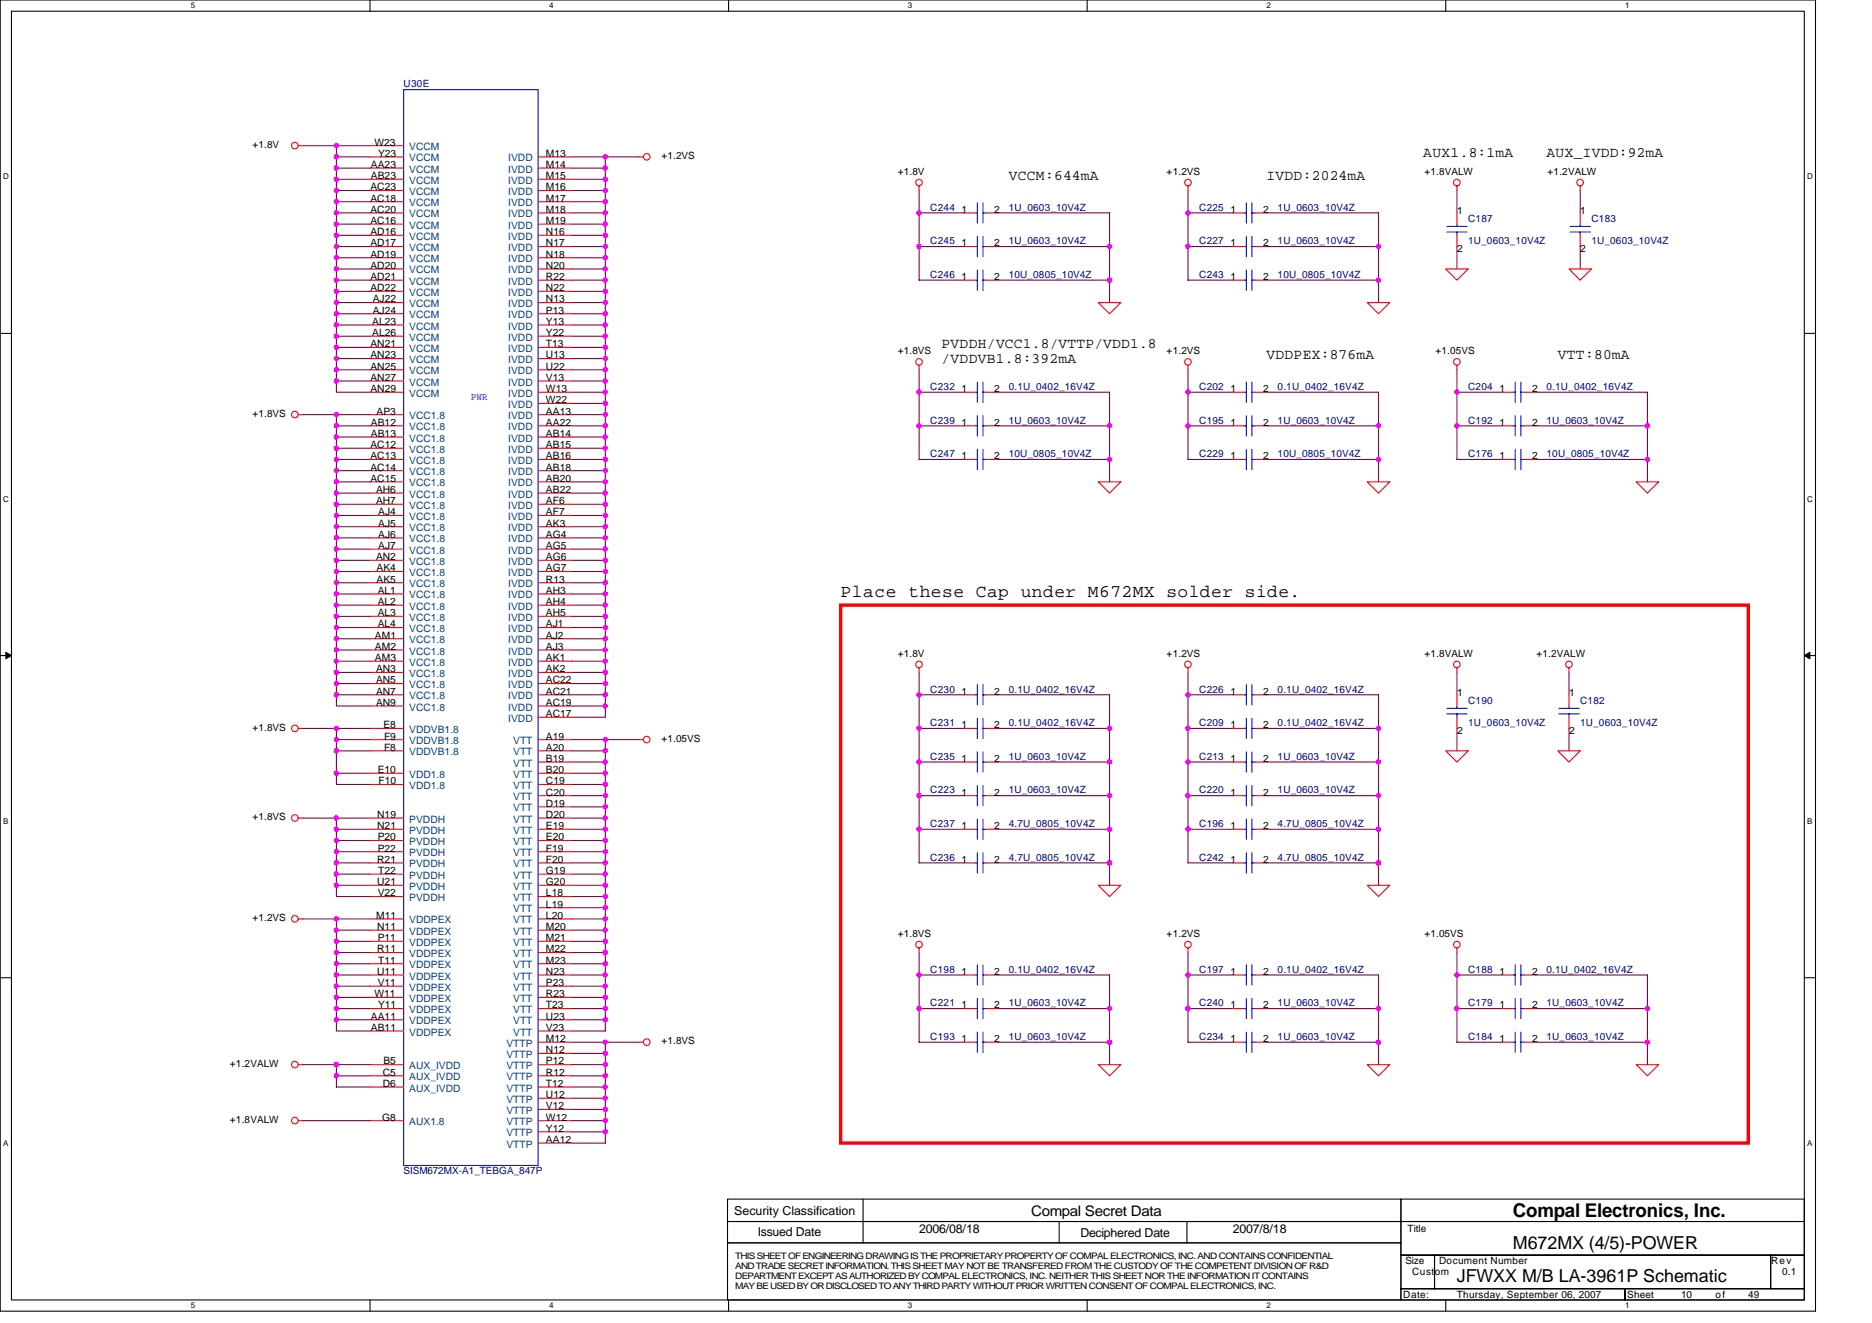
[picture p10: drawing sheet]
<svg xmlns="http://www.w3.org/2000/svg" width="297mm" height="210mm" viewBox="0 0 297 210" stroke-linecap="round" stroke-linejoin="round" font-family="sans-serif">
<defs><g id="words">
<text font-size="3" x="240.1" y="193">Compal Electronics, Inc.</text>
<g font-size="2.8">
<text x="133.4" y="94.7">Place these Cap under M672MX solder side.</text>
<text x="231.2" y="203.5">JFWXX M/B LA-3961P Schematic</text>
<text x="240.1" y="198.1">M672MX (4/5)-POWER</text>
</g>
<g font-size="2.3">
<text x="160.1" y="28.5">VCCM:644mA</text>
<text x="201" y="28.5">IVDD:2024mA</text>
<text x="225.8" y="25">AUX1.8:1mA</text>
<text x="245.4" y="25">AUX_IVDD:92mA</text>
<text x="149.4" y="55.2">PVDDH/VCC1.8/VTTP/VDD1.8</text>
<text x="149.4" y="57.7">/VDDVB1.8:392mA</text>
<text x="201" y="57">VDDPEX:876mA</text>
<text x="247.2" y="57">VTT:80mA</text>
<text x="163.6" y="192.8">Compal Secret Data</text>
</g>
<g font-size="1.9">
<text x="116.5" y="192.7">Security Classification</text>
<text x="120.2" y="196.1">Issued Date</text>
<text x="145.8" y="195.6">2006/08/18</text>
<text x="171.4" y="196.3">Deciphered Date</text>
<text x="195.6" y="195.6">2007/8/18</text>
</g>
<g font-size="1.6" fill="#000080">
<text x="64" y="13.9">U30E</text>
<text x="147.6" y="33.4">C244</text>
<text x="160.1" y="33.4">1U_0603_10V4Z</text>
<text x="190.3" y="33.4">C225</text>
<text x="202.7" y="33.4">1U_0603_10V4Z</text>
<text x="233" y="35.2">C187</text>
<text x="252.5" y="35.2">C183</text>
<text x="147.6" y="38.8">C245</text>
<text x="160.1" y="38.8">1U_0603_10V4Z</text>
<text x="190.3" y="38.8">C227</text>
<text x="202.7" y="38.8">1U_0603_10V4Z</text>
<text x="233" y="38.8">1U_0603_10V4Z</text>
<text x="252.5" y="38.8">1U_0603_10V4Z</text>
<text x="147.6" y="44.1">C246</text>
<text x="160.1" y="44.1">10U_0805_10V4Z</text>
<text x="190.3" y="44.1">C243</text>
<text x="202.7" y="44.1">10U_0805_10V4Z</text>
<text x="147.6" y="61.9">C232</text>
<text x="160.1" y="61.9">0.1U_0402_16V4Z</text>
<text x="190.3" y="61.9">C202</text>
<text x="202.7" y="61.9">0.1U_0402_16V4Z</text>
<text x="233" y="61.9">C204</text>
<text x="245.4" y="61.9">0.1U_0402_16V4Z</text>
<text x="147.6" y="67.2">C239</text>
<text x="160.1" y="67.2">1U_0603_10V4Z</text>
<text x="190.3" y="67.2">C195</text>
<text x="202.7" y="67.2">1U_0603_10V4Z</text>
<text x="233" y="67.2">C192</text>
<text x="245.4" y="67.2">1U_0603_10V4Z</text>
<text x="147.6" y="72.5">C247</text>
<text x="160.1" y="72.5">10U_0805_10V4Z</text>
<text x="190.3" y="72.5">C229</text>
<text x="202.7" y="72.5">10U_0805_10V4Z</text>
<text x="233" y="72.5">C176</text>
<text x="245.4" y="72.5">10U_0805_10V4Z</text>
<text x="147.6" y="109.9">C230</text>
<text x="160.1" y="109.9">0.1U_0402_16V4Z</text>
<text x="190.3" y="109.9">C226</text>
<text x="202.7" y="109.9">0.1U_0402_16V4Z</text>
<text x="233" y="111.7">C190</text>
<text x="250.7" y="111.7">C182</text>
<text x="147.6" y="115.2">C231</text>
<text x="160.1" y="115.2">0.1U_0402_16V4Z</text>
<text x="190.3" y="115.2">C209</text>
<text x="202.7" y="115.2">0.1U_0402_16V4Z</text>
<text x="233" y="115.2">1U_0603_10V4Z</text>
<text x="250.7" y="115.2">1U_0603_10V4Z</text>
<text x="147.6" y="125.9">C223</text>
<text x="147.6" y="120.5">C235</text>
<text x="160.1" y="125.9">1U_0603_10V4Z</text>
<text x="160.1" y="120.5">1U_0603_10V4Z</text>
<text x="190.3" y="125.9">C220</text>
<text x="190.3" y="120.5">C213</text>
<text x="202.7" y="125.9">1U_0603_10V4Z</text>
<text x="202.7" y="120.5">1U_0603_10V4Z</text>
<text x="147.6" y="131.2">C237</text>
<text x="160.1" y="131.2">4.7U_0805_10V4Z</text>
<text x="190.3" y="131.2">C196</text>
<text x="202.7" y="131.2">4.7U_0805_10V4Z</text>
<text x="147.6" y="136.5">C236</text>
<text x="160.1" y="136.5">4.7U_0805_10V4Z</text>
<text x="190.3" y="136.5">C242</text>
<text x="202.7" y="136.5">4.7U_0805_10V4Z</text>
<text x="147.6" y="154.3">C198</text>
<text x="160.1" y="154.3">0.1U_0402_16V4Z</text>
<text x="190.3" y="154.3">C197</text>
<text x="202.7" y="154.3">0.1U_0402_16V4Z</text>
<text x="233" y="154.3">C188</text>
<text x="245.4" y="154.3">0.1U_0402_16V4Z</text>
<text x="147.6" y="159.7">C221</text>
<text x="160.1" y="159.7">1U_0603_10V4Z</text>
<text x="190.3" y="159.7">C240</text>
<text x="202.7" y="159.7">1U_0603_10V4Z</text>
<text x="233" y="159.7">C179</text>
<text x="245.4" y="159.7">1U_0603_10V4Z</text>
<text x="147.6" y="165">C193</text>
<text x="160.1" y="165">1U_0603_10V4Z</text>
<text x="190.3" y="165">C234</text>
<text x="202.7" y="165">1U_0603_10V4Z</text>
<text x="233" y="165">C184</text>
<text x="245.4" y="165">1U_0603_10V4Z</text>
<text x="64" y="186.3">SISM672MX-A1_TEBGA_847P</text>
</g>
<g font-size="1.6">
<text x="40" y="23.5">+1.8V</text>
<text x="59.4" y="23.1">W23</text>
<text x="58.9" y="26.6">AA23</text>
<text x="58.9" y="28.4">AB23</text>
<text x="60" y="24.9">Y23</text>
<text x="86.6" y="24.9">M13</text>
<text x="86.6" y="26.6">M14</text>
<text x="86.6" y="28.4">M15</text>
<text x="104.9" y="25.3">+1.2VS</text>
<text x="142.4" y="27.7">+1.8V</text>
<text x="185.1" y="27.7">+1.2VS</text>
<text x="226" y="27.7">+1.8VALW</text>
<text x="245.6" y="27.7">+1.2VALW</text>
<text x="58.8" y="30.2">AC23</text>
<text x="58.8" y="32">AC18</text>
<text x="58.8" y="33.8">AC20</text>
<text x="58.8" y="35.5">AC16</text>
<text x="86.6" y="30.2">M16</text>
<text x="86.6" y="32">M17</text>
<text x="86.6" y="33.8">M18</text>
<text x="86.6" y="35.5">M19</text>
<text x="152.6" y="33.8">1</text>
<text x="157.8" y="33.8">2</text>
<text x="195.3" y="33.8">1</text>
<text x="200.4" y="33.8">2</text>
<text x="231.2" y="34">1</text>
<text x="250.8" y="34">1</text>
<text x="58.8" y="37.3">AD16</text>
<text x="58.8" y="39.1">AD17</text>
<text x="58.8" y="40.9">AD19</text>
<text x="86.6" y="37.3">N16</text>
<text x="86.6" y="39.1">N17</text>
<text x="86.6" y="40.9">N18</text>
<text x="152.6" y="39.1">1</text>
<text x="157.8" y="39.1">2</text>
<text x="195.3" y="39.1">1</text>
<text x="200.4" y="39.1">2</text>
<text x="231.2" y="40">2</text>
<text x="250.8" y="40">2</text>
<text x="58.8" y="42.7">AD20</text>
<text x="58.8" y="44.4">AD21</text>
<text x="58.8" y="46.2">AD22</text>
<text x="59.1" y="48">AJ22</text>
<text x="86.6" y="42.7">N20</text>
<text x="86.6" y="44.4">R22</text>
<text x="86.6" y="46.2">N22</text>
<text x="86.6" y="48">N13</text>
<text x="152.6" y="44.4">1</text>
<text x="157.8" y="44.4">2</text>
<text x="195.3" y="44.4">1</text>
<text x="200.4" y="44.4">2</text>
<text x="59.1" y="51.5">AL23</text>
<text x="59.1" y="53.3">AL26</text>
<text x="59.1" y="49.8">AJ24</text>
<text x="86.6" y="49.8">P13</text>
<text x="86.6" y="51.5">Y13</text>
<text x="86.6" y="53.3">Y22</text>
<text x="58.8" y="55.1">AN21</text>
<text x="58.8" y="56.9">AN23</text>
<text x="58.8" y="58.7">AN25</text>
<text x="86.6" y="55.1">T13</text>
<text x="86.6" y="56.9">U13</text>
<text x="86.6" y="58.7">U22</text>
<text x="142.4" y="56.2">+1.8VS</text>
<text x="185.1" y="56.2">+1.2VS</text>
<text x="227.8" y="56.2">+1.05VS</text>
<text x="58.8" y="60.4">AN27</text>
<text x="58.8" y="62.2">AN29</text>
<text x="59.8" y="65.8">AP3</text>
<text x="86.6" y="65.8">AA13</text>
<text x="86.6" y="60.4">V13</text>
<text x="86.6" y="62.2">W13</text>
<text x="86.6" y="64">W22</text>
<text x="152.6" y="62.2">1</text>
<text x="157.8" y="62.2">2</text>
<text x="195.3" y="62.2">1</text>
<text x="200.4" y="62.2">2</text>
<text x="237.9" y="62.2">1</text>
<text x="243.1" y="62.2">2</text>
<text x="40" y="66.1">+1.8VS</text>
<text x="58.8" y="71.1">AC12</text>
<text x="58.9" y="67.5">AB12</text>
<text x="58.9" y="69.3">AB13</text>
<text x="86.6" y="67.5">AA22</text>
<text x="86.6" y="69.3">AB14</text>
<text x="86.6" y="71.1">AB15</text>
<text x="152.6" y="67.5">1</text>
<text x="157.8" y="67.5">2</text>
<text x="195.3" y="67.5">1</text>
<text x="200.4" y="67.5">2</text>
<text x="237.9" y="67.5">1</text>
<text x="243.1" y="67.5">2</text>
<text x="58.8" y="72.9">AC13</text>
<text x="58.8" y="74.7">AC14</text>
<text x="58.8" y="76.4">AC15</text>
<text x="86.6" y="74.7">AB18</text>
<text x="86.6" y="76.4">AB20</text>
<text x="86.6" y="72.9">AB16</text>
<text x="152.6" y="72.9">1</text>
<text x="157.8" y="72.9">2</text>
<text x="195.3" y="72.9">1</text>
<text x="200.4" y="72.9">2</text>
<text x="237.9" y="72.9">1</text>
<text x="243.1" y="72.9">2</text>
<text x="59.7" y="78.2">AH6</text>
<text x="59.7" y="80">AH7</text>
<text x="60" y="81.8">AJ4</text>
<text x="60" y="83.5">AJ5</text>
<text x="86.6" y="78.2">AB22</text>
<text x="86.6" y="80">AF6</text>
<text x="86.6" y="81.8">AF7</text>
<text x="86.6" y="83.5">AK3</text>
<text x="59.7" y="88.9">AN2</text>
<text x="60" y="85.3">AJ6</text>
<text x="60" y="87.1">AJ7</text>
<text x="86.6" y="85.3">AG4</text>
<text x="86.6" y="87.1">AG5</text>
<text x="86.6" y="88.9">AG6</text>
<text x="59.8" y="90.7">AK4</text>
<text x="59.8" y="92.4">AK5</text>
<text x="59.9" y="94.2">AL1</text>
<text x="59.9" y="96">AL2</text>
<text x="86.6" y="90.7">AG7</text>
<text x="86.6" y="92.4">R13</text>
<text x="86.6" y="94.2">AH3</text>
<text x="86.6" y="96">AH4</text>
<text x="59.5" y="101.3">AM1</text>
<text x="59.9" y="97.8">AL3</text>
<text x="59.9" y="99.5">AL4</text>
<text x="86.6" y="97.8">AH5</text>
<text x="86.6" y="99.5">AJ1</text>
<text x="86.6" y="101.3">AJ2</text>
<text x="59.5" y="103.1">AM2</text>
<text x="59.5" y="104.9">AM3</text>
<text x="59.7" y="106.7">AN3</text>
<text x="86.6" y="103.1">AJ3</text>
<text x="86.6" y="104.9">AK1</text>
<text x="86.6" y="106.7">AK2</text>
<text x="142.4" y="104.2">+1.8V</text>
<text x="185.1" y="104.2">+1.2VS</text>
<text x="226" y="104.2">+1.8VALW</text>
<text x="243.8" y="104.2">+1.2VALW</text>
<text x="59.7" y="108.4">AN5</text>
<text x="59.7" y="110.2">AN7</text>
<text x="59.7" y="112">AN9</text>
<text x="86.6" y="108.4">AC22</text>
<text x="86.6" y="110.2">AC21</text>
<text x="86.6" y="112">AC19</text>
<text x="86.6" y="113.8">AC17</text>
<text x="152.6" y="110.2">1</text>
<text x="157.8" y="110.2">2</text>
<text x="195.3" y="110.2">1</text>
<text x="200.4" y="110.2">2</text>
<text x="231.2" y="110.4">1</text>
<text x="249" y="110.4">1</text>
<text x="40" y="115.9">+1.8VS</text>
<text x="60.8" y="115.5">E8</text>
<text x="60.9" y="117.3">F9</text>
<text x="60.9" y="119.1">F8</text>
<text x="86.6" y="117.3">A19</text>
<text x="86.6" y="119.1">A20</text>
<text x="104.9" y="117.7">+1.05VS</text>
<text x="152.6" y="115.5">1</text>
<text x="157.8" y="115.5">2</text>
<text x="195.3" y="115.5">1</text>
<text x="200.4" y="115.5">2</text>
<text x="231.2" y="116.5">2</text>
<text x="249" y="116.5">2</text>
<text x="59.9" y="122.7">E10</text>
<text x="60" y="124.4">F10</text>
<text x="86.6" y="120.9">B19</text>
<text x="86.6" y="122.7">B20</text>
<text x="86.6" y="124.4">C19</text>
<text x="152.6" y="120.9">1</text>
<text x="157.8" y="120.9">2</text>
<text x="195.3" y="120.9">1</text>
<text x="200.4" y="120.9">2</text>
<text x="40" y="130.2">+1.8VS</text>
<text x="59.9" y="129.8">N19</text>
<text x="59.9" y="131.6">N21</text>
<text x="86.6" y="126.2">C20</text>
<text x="86.6" y="128">D19</text>
<text x="86.6" y="129.8">D20</text>
<text x="86.6" y="131.6">E19</text>
<text x="152.6" y="131.6">1</text>
<text x="152.6" y="126.2">1</text>
<text x="157.8" y="131.6">2</text>
<text x="157.8" y="126.2">2</text>
<text x="195.3" y="126.2">1</text>
<text x="195.3" y="131.6">1</text>
<text x="200.4" y="126.2">2</text>
<text x="200.4" y="131.6">2</text>
<text x="59.9" y="136.9">R21</text>
<text x="59.9" y="133.3">P20</text>
<text x="59.9" y="135.1">P22</text>
<text x="86.6" y="133.3">E20</text>
<text x="86.6" y="135.1">F19</text>
<text x="86.6" y="136.9">F20</text>
<text x="152.6" y="136.9">1</text>
<text x="157.8" y="136.9">2</text>
<text x="195.3" y="136.9">1</text>
<text x="200.4" y="136.9">2</text>
<text x="59.9" y="140.4">U21</text>
<text x="59.9" y="142.2">V22</text>
<text x="60" y="138.7">T22</text>
<text x="86.6" y="138.7">G19</text>
<text x="86.6" y="140.4">G20</text>
<text x="86.6" y="142.2">L18</text>
<text x="86.6" y="144">L19</text>
<text x="40" y="146.2">+1.2VS</text>
<text x="59.7" y="145.8">M11</text>
<text x="59.9" y="147.6">N11</text>
<text x="59.9" y="149.3">P11</text>
<text x="86.6" y="145.8">L20</text>
<text x="86.6" y="147.6">M20</text>
<text x="86.6" y="149.3">M21</text>
<text x="142.4" y="148.6">+1.8VS</text>
<text x="185.1" y="148.6">+1.2VS</text>
<text x="226" y="148.6">+1.05VS</text>
<text x="59.9" y="151.1">R11</text>
<text x="59.9" y="154.7">U11</text>
<text x="60" y="152.9">T11</text>
<text x="86.6" y="151.1">M22</text>
<text x="86.6" y="152.9">M23</text>
<text x="86.6" y="154.7">N23</text>
<text x="152.6" y="154.7">1</text>
<text x="157.8" y="154.7">2</text>
<text x="195.3" y="154.7">1</text>
<text x="200.4" y="154.7">2</text>
<text x="237.9" y="154.7">1</text>
<text x="243.1" y="154.7">2</text>
<text x="58.9" y="161.8">AA11</text>
<text x="59.4" y="158.2">W11</text>
<text x="59.9" y="156.4">V11</text>
<text x="60" y="160">Y11</text>
<text x="86.6" y="156.4">P23</text>
<text x="86.6" y="158.2">R23</text>
<text x="86.6" y="160">T23</text>
<text x="86.6" y="161.8">U23</text>
<text x="152.6" y="160">1</text>
<text x="157.8" y="160">2</text>
<text x="195.3" y="160">1</text>
<text x="200.4" y="160">2</text>
<text x="237.9" y="160">1</text>
<text x="243.1" y="160">2</text>
<text x="58.9" y="163.6">AB11</text>
<text x="86.6" y="165.3">M12</text>
<text x="86.6" y="167.1">N12</text>
<text x="86.6" y="163.6">V23</text>
<text x="104.9" y="165.7">+1.8VS</text>
<text x="152.6" y="165.3">1</text>
<text x="157.8" y="165.3">2</text>
<text x="195.3" y="165.3">1</text>
<text x="200.4" y="165.3">2</text>
<text x="237.9" y="165.3">1</text>
<text x="243.1" y="165.3">2</text>
<text x="36.5" y="169.3">+1.2VALW</text>
<text x="60.7" y="172.4">D6</text>
<text x="60.7" y="170.7">C5</text>
<text x="60.8" y="168.9">B5</text>
<text x="86.6" y="168.9">P12</text>
<text x="86.6" y="170.7">R12</text>
<text x="86.6" y="172.4">T12</text>
<text x="36.5" y="178.2">+1.8VALW</text>
<text x="60.7" y="177.8">G8</text>
<text x="86.6" y="174.2">U12</text>
<text x="86.6" y="176">V12</text>
<text x="86.6" y="177.8">W12</text>
<text x="86.6" y="179.6">Y12</text>
<text x="86.6" y="181.3">AA12</text>
<text x="223.3" y="195.4">Title</text>
<text x="223" y="200.6">Size</text>
<text x="224.1" y="202.3">Custom</text>
<text x="228.3" y="200.6">Document Number</text>
<text x="281" y="200.6">Rev</text>
<text x="282.8" y="202.3">0.1</text>
<text x="222.6" y="205.9">Date:</text>
<text x="231.2" y="205.9">Thursday, September 06, 2007</text>
<text x="258.2" y="205.9">Sheet</text>
<text x="266.7" y="205.9">10</text>
<text x="272.2" y="205.9">of</text>
<text x="277.4" y="205.9">49</text>
</g>
<g font-size="1.6" fill="#004080">
<text x="64.9" y="23.8">VCCM</text>
<text x="64.9" y="25.6">VCCM</text>
<text x="64.9" y="27.4">VCCM</text>
<text x="64.9" y="29.2">VCCM</text>
<text x="80.6" y="25.6">IVDD</text>
<text x="80.6" y="27.4">IVDD</text>
<text x="80.6" y="29.2">IVDD</text>
<text x="64.9" y="30.9">VCCM</text>
<text x="64.9" y="32.7">VCCM</text>
<text x="64.9" y="34.5">VCCM</text>
<text x="80.6" y="30.9">IVDD</text>
<text x="80.6" y="32.7">IVDD</text>
<text x="80.6" y="34.5">IVDD</text>
<text x="64.9" y="36.3">VCCM</text>
<text x="64.9" y="38.1">VCCM</text>
<text x="64.9" y="39.8">VCCM</text>
<text x="64.9" y="41.6">VCCM</text>
<text x="80.6" y="36.3">IVDD</text>
<text x="80.6" y="38.1">IVDD</text>
<text x="80.6" y="39.8">IVDD</text>
<text x="80.6" y="41.6">IVDD</text>
<text x="64.9" y="43.4">VCCM</text>
<text x="64.9" y="45.2">VCCM</text>
<text x="64.9" y="46.9">VCCM</text>
<text x="80.6" y="43.4">IVDD</text>
<text x="80.6" y="45.2">IVDD</text>
<text x="80.6" y="46.9">IVDD</text>
<text x="64.9" y="48.7">VCCM</text>
<text x="64.9" y="50.5">VCCM</text>
<text x="64.9" y="52.3">VCCM</text>
<text x="80.6" y="48.7">IVDD</text>
<text x="80.6" y="50.5">IVDD</text>
<text x="80.6" y="52.3">IVDD</text>
<text x="64.9" y="55.8">VCCM</text>
<text x="64.9" y="57.6">VCCM</text>
<text x="64.9" y="59.4">VCCM</text>
<text x="64.9" y="54.1">VCCM</text>
<text x="80.6" y="54.1">IVDD</text>
<text x="80.6" y="55.8">IVDD</text>
<text x="80.6" y="57.6">IVDD</text>
<text x="80.6" y="59.4">IVDD</text>
<text x="64.9" y="61.2">VCCM</text>
<text x="64.9" y="62.9">VCCM</text>
<text x="80.6" y="61.2">IVDD</text>
<text x="80.6" y="62.9">IVDD</text>
<text x="80.6" y="64.7">IVDD</text>
<text x="64.9" y="68.3">VCC1.8</text>
<text x="64.9" y="70.1">VCC1.8</text>
<text x="64.9" y="71.8">VCC1.8</text>
<text x="64.9" y="66.5">VCC1.8</text>
<text x="80.6" y="66.5">IVDD</text>
<text x="80.6" y="68.3">IVDD</text>
<text x="80.6" y="70.1">IVDD</text>
<text x="80.6" y="71.8">IVDD</text>
<text x="64.9" y="73.6">VCC1.8</text>
<text x="64.9" y="75.4">VCC1.8</text>
<text x="64.9" y="77.2">VCC1.8</text>
<text x="80.6" y="75.4">IVDD</text>
<text x="80.6" y="77.2">IVDD</text>
<text x="80.6" y="73.6">IVDD</text>
<text x="64.9" y="79">VCC1.8</text>
<text x="64.9" y="80.7">VCC1.8</text>
<text x="64.9" y="82.5">VCC1.8</text>
<text x="80.6" y="79">IVDD</text>
<text x="80.6" y="80.7">IVDD</text>
<text x="80.6" y="82.5">IVDD</text>
<text x="64.9" y="84.3">VCC1.8</text>
<text x="64.9" y="86.1">VCC1.8</text>
<text x="64.9" y="87.8">VCC1.8</text>
<text x="64.9" y="89.6">VCC1.8</text>
<text x="80.6" y="84.3">IVDD</text>
<text x="80.6" y="86.1">IVDD</text>
<text x="80.6" y="87.8">IVDD</text>
<text x="80.6" y="89.6">IVDD</text>
<text x="64.9" y="91.4">VCC1.8</text>
<text x="64.9" y="93.2">VCC1.8</text>
<text x="64.9" y="95">VCC1.8</text>
<text x="80.6" y="91.4">IVDD</text>
<text x="80.6" y="93.2">IVDD</text>
<text x="80.6" y="95">IVDD</text>
<text x="64.9" y="96.7">VCC1.8</text>
<text x="64.9" y="98.5">VCC1.8</text>
<text x="64.9" y="100.3">VCC1.8</text>
<text x="80.6" y="96.7">IVDD</text>
<text x="80.6" y="98.5">IVDD</text>
<text x="80.6" y="100.3">IVDD</text>
<text x="64.9" y="102.1">VCC1.8</text>
<text x="64.9" y="103.8">VCC1.8</text>
<text x="64.9" y="105.6">VCC1.8</text>
<text x="64.9" y="107.4">VCC1.8</text>
<text x="80.6" y="102.1">IVDD</text>
<text x="80.6" y="103.8">IVDD</text>
<text x="80.6" y="105.6">IVDD</text>
<text x="80.6" y="107.4">IVDD</text>
<text x="64.9" y="109.2">VCC1.8</text>
<text x="64.9" y="111">VCC1.8</text>
<text x="64.9" y="112.7">VCC1.8</text>
<text x="80.6" y="109.2">IVDD</text>
<text x="80.6" y="111">IVDD</text>
<text x="80.6" y="112.7">IVDD</text>
<text x="64.9" y="116.3">VDDVB1.8</text>
<text x="64.9" y="118.1">VDDVB1.8</text>
<text x="64.9" y="119.8">VDDVB1.8</text>
<text x="80.6" y="114.5">IVDD</text>
<text x="81.4" y="118.1">VTT</text>
<text x="81.4" y="119.8">VTT</text>
<text x="64.9" y="123.4">VDD1.8</text>
<text x="64.9" y="125.2">VDD1.8</text>
<text x="81.4" y="121.6">VTT</text>
<text x="81.4" y="123.4">VTT</text>
<text x="81.4" y="125.2">VTT</text>
<text x="64.9" y="130.5">PVDDH</text>
<text x="81.4" y="127">VTT</text>
<text x="81.4" y="128.7">VTT</text>
<text x="81.4" y="130.5">VTT</text>
<text x="64.9" y="134.1">PVDDH</text>
<text x="64.9" y="135.8">PVDDH</text>
<text x="64.9" y="137.6">PVDDH</text>
<text x="64.9" y="132.3">PVDDH</text>
<text x="81.4" y="132.3">VTT</text>
<text x="81.4" y="134.1">VTT</text>
<text x="81.4" y="135.8">VTT</text>
<text x="81.4" y="137.6">VTT</text>
<text x="64.9" y="139.4">PVDDH</text>
<text x="64.9" y="141.2">PVDDH</text>
<text x="64.9" y="143">PVDDH</text>
<text x="81.4" y="139.4">VTT</text>
<text x="81.4" y="141.2">VTT</text>
<text x="81.4" y="143">VTT</text>
<text x="64.9" y="146.5">VDDPEX</text>
<text x="64.9" y="148.3">VDDPEX</text>
<text x="81.4" y="144.7">VTT</text>
<text x="81.4" y="146.5">VTT</text>
<text x="81.4" y="148.3">VTT</text>
<text x="64.9" y="150.1">VDDPEX</text>
<text x="64.9" y="151.8">VDDPEX</text>
<text x="64.9" y="153.6">VDDPEX</text>
<text x="64.9" y="155.4">VDDPEX</text>
<text x="81.4" y="150.1">VTT</text>
<text x="81.4" y="151.8">VTT</text>
<text x="81.4" y="153.6">VTT</text>
<text x="81.4" y="155.4">VTT</text>
<text x="64.9" y="157.2">VDDPEX</text>
<text x="64.9" y="159">VDDPEX</text>
<text x="64.9" y="160.7">VDDPEX</text>
<text x="81.4" y="157.2">VTT</text>
<text x="81.4" y="159">VTT</text>
<text x="81.4" y="160.7">VTT</text>
<text x="64.9" y="162.5">VDDPEX</text>
<text x="64.9" y="164.3">VDDPEX</text>
<text x="80.3" y="166.1">VTTP</text>
<text x="80.3" y="167.9">VTTP</text>
<text x="81.4" y="162.5">VTT</text>
<text x="81.4" y="164.3">VTT</text>
<text x="64.9" y="173.2">AUX_IVDD</text>
<text x="64.9" y="171.4">AUX_IVDD</text>
<text x="64.9" y="169.6">AUX_IVDD</text>
<text x="80.3" y="169.6">VTTP</text>
<text x="80.3" y="171.4">VTTP</text>
<text x="80.3" y="173.2">VTTP</text>
<text x="64.9" y="178.5">AUX1.8</text>
<text x="80.3" y="175">VTTP</text>
<text x="80.3" y="176.7">VTTP</text>
<text x="80.3" y="178.5">VTTP</text>
<text x="80.3" y="180.3">VTTP</text>
<text x="80.3" y="182.1">VTTP</text>
</g>
<text font-size="1.6" fill="#00f" x="74.7" y="63.5">PWR</text>
<g font-size="1.4">
<text x="116.7" y="199.7">THIS SHEET OF ENGINEERING DRAWING IS THE PROPRIETARY PROPERTY OF COMPAL ELECTRONICS, INC. AND CONTAINS CONFIDENTIAL</text>
<text x="116.7" y="201.3">AND TRADE SECRET INFORMATION. THIS SHEET MAY NOT BE TRANSFERED FROM THE CUSTODY OF THE COMPETENT DIVISION OF R&amp;D</text>
<text x="116.7" y="202.9">DEPARTMENT EXCEPT AS AUTHORIZED BY COMPAL ELECTRONICS, INC. NEITHER THIS SHEET NOR THE INFORMATION IT CONTAINS</text>
<text x="116.7" y="204.6">MAY BE USED BY OR DISCLOSED TO ANY THIRD PARTY WITHOUT PRIOR WRITTEN CONSENT OFCOMPAL ELECTRONICS, INC.</text>
</g>
<g font-size="1.3">
<text x="30.3" y="1.3">5</text>
<text x="87.2" y="1.3">4</text>
<text x="144.1" y="1.3">3</text>
<text x="201" y="1.3">2</text>
<text x="257.8" y="1.3">1</text>
<text x=".5" y="28.5">D</text>
<text x="286.7" y="28.5">D</text>
<text x=".5" y="79.6">C</text>
<text x="286.7" y="79.6">C</text>
<text x=".5" y="130.7">B</text>
<text x="286.7" y="130.7">B</text>
<text x=".5" y="181.8">A</text>
<text x="286.7" y="181.8">A</text>
<text x="30.3" y="207.6">5</text>
<text x="87.2" y="207.6">4</text>
<text x="144.1" y="207.6">3</text>
<text x="201" y="207.6">2</text>
<text x="257.8" y="207.6">1</text>
</g>
</g></defs>
<path d="M0 0h288.1v208h-288.1zM1.8 1.8h284.5v204.4h-284.5z" fill="none" stroke="#000" stroke-width=".17"/>
<g fill="#fff">
<path d="M30.3 .2h.7v1.4h-.7z"/>
<path d="M30.3 206.4h.7v1.5h-.7z"/>
</g>
<path d="M58.7 0v1.8M58.7 206.2v1.8" fill="none" stroke="#000" stroke-width=".17"/>
<g fill="#fff">
<path d="M87.2 .2h.7v1.4h-.7z"/>
<path d="M87.2 206.4h.7v1.5h-.7z"/>
</g>
<path d="M115.6 0v1.8M115.6 206.2v1.8" fill="none" stroke="#000" stroke-width=".17"/>
<g fill="#fff">
<path d="M144.1 .2h.7v1.4h-.7z"/>
<path d="M144.1 206.4h.7v1.5h-.7z"/>
</g>
<path d="M172.5 0v1.8M172.5 206.2v1.8" fill="none" stroke="#000" stroke-width=".17"/>
<g fill="#fff">
<path d="M201 .2h.7v1.4h-.7z"/>
<path d="M201 206.4h.7v1.5h-.7z"/>
</g>
<path d="M229.4 0v1.8M229.4 206.2v1.8" fill="none" stroke="#000" stroke-width=".17"/>
<g fill="#fff">
<path d="M257.8 .2h.7v1.4h-.7z"/>
<path d="M257.8 206.4h.7v1.5h-.7z"/>
<path d="M.5 27.3h.9v1.4h-.9z"/>
<path d="M286.7 27.3h1v1.4h-1z"/>
<path d="M.5 78.4h.9v1.5h-.9z"/>
<path d="M286.7 78.4h1v1.5h-1z"/>
</g>
<path d="M0 52.9h1.8M286.3 52.9h1.8" fill="none" stroke="#000" stroke-width=".17"/>
<g fill="#fff">
<path d="M.5 129.6h.8v1.4h-.8z"/>
<path d="M286.7 129.6h.9v1.4h-.9z"/>
</g>
<path d="M0 104h1.8M286.3 104h1.8" fill="none" stroke="#000" stroke-width=".17"/>
<path d="M.9 103.5l.9 .5-.9 .5zM286.3 104l.9-.5v1z" fill="#000" stroke="#000" stroke-width=".16"/>
<g fill="#fff">
<path d="M.5 180.7h.8v1.4h-.8z"/>
<path d="M286.7 180.7h.9v1.4h-.9z"/>
</g>
<g fill="none" stroke="#000" stroke-width=".17">
<path d="M0 155.1h1.8M286.3 155.1h1.8M115.4 190.2h106.9v3.6h-106.9zM115.4 193.8h106.9v3.4h-106.9zM115.4 197.2h106.9v9h-106.9zM136.9 190.2v7M168.1 193.8v3.4M188.3 193.8v3.4M222.3 190.2h64v3.6h-64zM222.3 193.8h64v5.3h-64zM222.3 199.1h5.3v5.4h-5.3zM227.6 199.1h53.4v5.4h-53.4z"/>
<path d="M281 199.1h5.3v5.4h-5.3zM222.3 204.5h35.5v1.7h-35.5zM257.8 204.5h28.5v1.7h-28.5z"/>
</g>
<g fill="none" stroke="#800040" stroke-width=".17">
<path d="M48 23.1h10.7M53.4 23.1v1.8h5.3M53.4 24.9v1.8h5.3M53.4 26.7v1.7h5.3M53.4 28.4v1.8h5.3M53.4 30.2v1.8h5.3M53.4 32v1.8h5.3M53.4 33.8v1.8h5.3M53.4 35.6v1.7h5.3M53.4 37.3v1.8h5.3M53.4 39.1v1.8h5.3M90.7 32h5.4v1.8"/>
<path d="M90.7 24.9h10.7M90.7 26.7h5.4M90.7 28.4h5.4M90.7 30.2h5.4M90.7 33.8h5.4M90.7 35.6h5.4M90.7 37.3h5.4M90.7 39.1h5.4M96.1 24.9v7.1M96.1 33.8v80h-5.4M145.8 33.8h7.1M145.8 39.1h7.1"/>
<path d="M145.8 30.2v14.2h7.1M158.3 33.8h17.8v10.6M158.3 39.1h17.8M188.5 33.8h7.1M188.5 39.1h7.1M188.5 30.2v14.2h7.1M201 33.8h17.7v10.6M201 39.1h17.7M231.2 30.2v3.6M231.2 39.1v3.6M250.7 30.2v3.6M250.7 39.1v3.6"/>
<path d="M53.4 40.9v1.8h5.3M53.4 42.7v1.7h5.3M53.4 44.4v1.8h5.3M53.4 46.2v1.8h5.3M53.4 48v1.8h5.3M53.4 53.3v1.8h5.3M53.4 55.1v1.8h5.3M53.4 58.7v1.8h5.3M53.4 56.9v1.8h5.3M53.4 49.8v3.5M53.4 53.3h5.3M53.4 51.6h5.3"/>
<path d="M90.7 53.3h5.4M90.7 40.9h5.4M90.7 42.7h5.4M90.7 44.4h5.4M90.7 46.2h5.4M90.7 48h5.4M90.7 49.8h5.4M90.7 51.6h5.4M90.7 55.1h5.4M90.7 56.9h5.4M90.7 58.7h5.4M145.8 58.7v14.2h7.1"/>
<path d="M158.3 44.4h17.8v3.6M188.5 58.7v14.2h7.1M201 44.4h17.7v3.6M231.2 58.7v14.2h7.1M48 65.8h10.7M53.4 60.5v1.7h5.3M53.4 65.8v1.8h5.3M53.4 67.6v1.7h5.3M53.4 69.3v1.8h5.3M53.4 71.1v1.8h5.3M53.4 72.9v1.8h5.3M53.4 74.7v1.8h5.3"/>
<path d="M53.4 76.5v1.7h5.3M53.4 78.2v1.8h5.3M90.7 65.8h5.4M90.7 60.5h5.4M90.7 62.2h5.4M90.7 64h5.4M90.7 67.6h5.4M90.7 69.3h5.4M90.7 71.1h5.4M90.7 72.9h5.4M90.7 74.7h5.4M90.7 76.5h5.4"/>
<path d="M90.7 78.2h5.4M145.8 62.2h7.1M145.8 67.6h7.1M158.3 72.9h17.8v3.6M158.3 62.2h17.8v10.7M158.3 67.6h17.8M188.5 62.2h7.1M188.5 67.6h7.1M201 72.9h17.7v3.6M201 62.2h17.7v10.7M201 67.6h17.7M231.2 62.2h7.1"/>
<path d="M231.2 67.6h7.1M243.6 72.9h17.8v3.6M243.6 62.2h17.8v10.7M243.6 67.6h17.8M53.4 80v1.8h5.3M53.4 81.8v1.8h5.3M53.4 83.6v1.7h5.3M53.4 85.3v1.8h5.3M53.4 87.1v1.8h5.3M53.4 88.9v1.8h5.3M53.4 90.7v1.8h5.3M53.4 92.5v1.7h5.3"/>
<path d="M53.4 94.2v1.8h5.3M53.4 96v1.8h5.3M53.4 97.8v1.8h5.3M53.4 99.6v1.7h5.3M90.7 80h5.4M90.7 81.8h5.4M90.7 83.6h5.4M90.7 85.3h5.4M90.7 87.1h5.4M90.7 88.9h5.4M90.7 90.7h5.4M90.7 92.5h5.4"/>
<path d="M90.7 94.2h5.4M90.7 96h5.4M90.7 97.8h5.4M90.7 99.6h5.4M48 115.6h10.7M53.4 101.3v1.8h5.3M53.4 103.1v1.8h5.3M53.4 108.5v1.7h5.3M53.4 106.7v1.8h5.3M53.4 110.2v1.8h5.3M53.4 115.6v1.7h5.3M53.4 117.3v1.8h5.3"/>
<path d="M53.4 104.9v1.8M53.4 119.1v3.6M53.4 106.7h5.3M90.7 106.7h5.4M90.7 108.5h5.4M90.7 110.2h5.4M90.7 112h5.4M90.7 101.3h5.4M90.7 103.1h5.4M90.7 104.9h5.4M90.7 119.1h5.4M90.7 117.3h10.7"/>
<path d="M96.1 117.3v46.3h-5.4M145.8 115.6h7.1M145.8 110.2h7.1M145.8 106.7v30.2h7.1M158.3 115.6h17.8M158.3 110.2h17.8v30.3M188.5 115.6h7.1M188.5 110.2h7.1M188.5 106.7v30.2h7.1M201 115.6h17.7M201 110.2h17.7v30.3M231.2 106.7v3.5"/>
<path d="M231.2 115.6v3.5M249 106.7v3.5M249 115.6v3.5M48 129.8h10.7M53.4 122.7v1.8h5.3M53.4 135.1v1.8h5.3M53.4 133.3v1.8h5.3M53.4 136.9v1.8h5.3M53.4 129.8v1.8h5.3M53.4 138.7v3.5h5.3M53.4 131.6v1.7M53.4 122.7h5.3"/>
<path d="M53.4 133.3h5.3M90.7 122.7h5.4M90.7 133.3h5.4M90.7 129.8h5.4M90.7 120.9h5.4M90.7 124.5h5.4M90.7 126.2h5.4M90.7 128h5.4M90.7 131.6h5.4M90.7 135.1h5.4M90.7 136.9h5.4M90.7 138.7h5.4"/>
<path d="M145.8 120.9h7.1M145.8 126.2h7.1M145.8 131.6h7.1M158.3 120.9h17.8M158.3 126.2h17.8M158.3 131.6h17.8M158.3 136.9h17.8M188.5 120.9h7.1M188.5 126.2h7.1M188.5 131.6h7.1M201 120.9h17.7M201 126.2h17.7"/>
<path d="M201 131.6h17.7M201 136.9h17.7M48 145.8h10.7M53.4 158.2v3.6h5.3M53.4 145.8v1.8h5.3M53.4 147.6v1.8h5.3M53.4 149.4v1.7h5.3M53.4 151.1v1.8h5.3M53.4 154.7v1.8h5.3M53.4 152.9v1.8h5.3M53.4 156.5v1.7h5.3M53.4 140.5h5.3"/>
<path d="M90.7 145.8h5.4M90.7 140.5h5.4M90.7 142.2h5.4M90.7 144h5.4M90.7 154.7h5.4M90.7 152.9h5.4M90.7 151.1h5.4M90.7 149.4h5.4M90.7 156.5h5.4M90.7 158.2h5.4M90.7 147.6h5.4M145.8 154.7h7.1"/>
<path d="M145.8 151.1v14.3h7.1M158.3 154.7h17.8v10.7M188.5 154.7h7.1M188.5 151.1v14.3h7.1M201 154.7h17.7v10.7M231.2 154.7h7.1M231.2 151.1v14.3h7.1M243.6 154.7h17.8v10.7M48 168.9h10.7M48 177.8h10.7M53.4 161.8v1.8h5.3M53.4 168.9v3.6h5.3"/>
<path d="M53.4 160h5.3M53.4 170.7h5.3M90.7 160h5.4M90.7 168.9h5.4M90.7 170.7h5.4M90.7 172.5h5.4M90.7 177.8h5.4M90.7 161.8h5.4M90.7 174.2h5.4M90.7 176h5.4M90.7 179.6h5.4M90.7 167.1h5.4"/>
<path d="M90.7 165.4h10.7M96.1 165.4v16h-5.4M145.8 160h7.1M158.3 165.4h17.8v3.5M158.3 160h17.8M188.5 160h7.1M201 165.4h17.7v3.5M201 160h17.7M231.2 160h7.1M243.6 165.4h17.8v3.5M243.6 160h17.8"/>
</g>
<g fill="none" stroke="#f00" stroke-width=".17">
<path d="M47.3 23.1h.7M58.7 23.1h5.3M58.7 24.9h5.3M58.7 33.8h5.3M58.7 39.1h5.3M58.7 26.7h5.3M58.7 28.4h5.3M58.7 30.2h5.3M58.7 32h5.3M58.7 35.6h5.3M58.7 37.3h5.3M85.4 24.9h5.3"/>
<path d="M85.4 33.8h5.3M85.4 39.1h5.3M85.4 26.7h5.3M85.4 28.4h5.3M85.4 30.2h5.3M85.4 32h5.3M85.4 35.6h5.3M85.4 37.3h5.3M101.4 24.9h.7M145.8 29.5v.7M152.9 33.8h1.8M152.9 39.1h1.8"/>
<path d="M156.5 33.8h1.8M156.5 39.1h1.8M188.5 29.5v.7M195.6 33.8h1.8M195.6 39.1h1.8M199.2 33.8h1.8M199.2 39.1h1.8M231.2 29.5v.7M231.2 33.8v1.8M231.2 37.3v1.8M250.7 29.5v.7M250.7 33.8v1.8"/>
<path d="M250.7 37.3v1.8M58.7 44.4h5.3M58.7 40.9h5.3M58.7 42.7h5.3M58.7 46.2h5.3M58.7 48h5.3M58.7 49.8h5.3M58.7 51.6h5.3M58.7 55.1h5.3M58.7 56.9h5.3M58.7 58.7h5.3M58.7 53.3h5.3"/>
<path d="M85.4 44.4h5.3M85.4 40.9h5.3M85.4 42.7h5.3M85.4 46.2h5.3M85.4 48h5.3M85.4 49.8h5.3M85.4 51.6h5.3M85.4 55.1h5.3M85.4 56.9h5.3M85.4 58.7h5.3M85.4 53.3h5.3M145.8 58v.7"/>
<path d="M152.9 44.4h1.8M156.5 44.4h1.8M174.3 48h3.5l-1.7 1.8zM188.5 58v.7M195.6 44.4h1.8M199.2 44.4h1.8M217 48h3.5l-1.8 1.8zM229.4 42.7h3.6l-1.8 1.7zM231.2 58v.7M249 42.7h3.5l-1.8 1.7zM47.3 65.8h.7M58.7 65.8h5.3"/>
<path d="M58.7 62.2h5.3M58.7 72.9h5.3M58.7 67.6h5.3M58.7 69.3h5.3M58.7 71.1h5.3M58.7 74.7h5.3M58.7 76.5h5.3M58.7 78.2h5.3M58.7 60.5h5.3M85.4 65.8h5.3M85.4 62.2h5.3M85.4 72.9h5.3"/>
<path d="M85.4 67.6h5.3M85.4 69.3h5.3M85.4 71.1h5.3M85.4 74.7h5.3M85.4 76.5h5.3M85.4 78.2h5.3M85.4 60.5h5.3M85.4 64h5.3M152.9 62.2h1.8M152.9 72.9h1.8M152.9 67.6h1.8M156.5 62.2h1.8"/>
<path d="M156.5 72.9h1.8M156.5 67.6h1.8M174.3 76.5h3.5l-1.7 1.7zM195.6 62.2h1.8M195.6 72.9h1.8M195.6 67.6h1.8M199.2 62.2h1.8M199.2 72.9h1.8M199.2 67.6h1.8M217 76.5h3.5l-1.8 1.7zM238.3 62.2h1.8M238.3 72.9h1.8"/>
<path d="M238.3 67.6h1.8M241.8 62.2h1.8M241.8 72.9h1.8M241.8 67.6h1.8M259.6 76.5h3.6l-1.8 1.7zM58.7 80h5.3M58.7 81.8h5.3M58.7 83.6h5.3M58.7 85.3h5.3M58.7 87.1h5.3M58.7 88.9h5.3M58.7 90.7h5.3"/>
<path d="M58.7 92.5h5.3M58.7 94.2h5.3M58.7 96h5.3M58.7 97.8h5.3M58.7 99.6h5.3M85.4 80h5.3M85.4 81.8h5.3M85.4 83.6h5.3M85.4 85.3h5.3M85.4 87.1h5.3M85.4 88.9h5.3M85.4 90.7h5.3"/>
<path d="M85.4 92.5h5.3M85.4 94.2h5.3M85.4 96h5.3M85.4 97.8h5.3M85.4 99.6h5.3M47.3 115.6h.7M58.7 115.6h5.3M58.7 117.3h5.3M58.7 110.2h5.3M58.7 101.3h5.3M58.7 103.1h5.3M58.7 104.9h5.3"/>
<path d="M58.7 106.7h5.3M58.7 108.5h5.3M58.7 112h5.3M58.7 119.1h5.3M85.4 117.3h5.3M85.4 110.2h5.3M85.4 101.3h5.3M85.4 103.1h5.3M85.4 104.9h5.3M85.4 106.7h5.3M85.4 108.5h5.3M85.4 112h5.3"/>
<path d="M85.4 119.1h5.3M85.4 113.8h5.3M101.4 117.3h.7M145.8 106v.7M152.9 115.6h1.8M152.9 110.2h1.8M156.5 115.6h1.8M156.5 110.2h1.8M188.5 106v.7M195.6 115.6h1.8M195.6 110.2h1.8M199.2 115.6h1.8"/>
<path d="M199.2 110.2h1.8M229.4 119.1h3.6l-1.8 1.8zM231.2 106v.7M231.2 110.2v1.8M231.2 113.8v1.8M247.2 119.1h3.5l-1.7 1.8zM249 106v.7M249 110.2v1.8M249 113.8v1.8M47.3 129.8h.7M58.7 129.8h5.3M58.7 136.9h5.3"/>
<path d="M58.7 131.6h5.3M58.7 122.7h5.3M58.7 124.5h5.3M58.7 133.3h5.3M58.7 135.1h5.3M58.7 138.7h5.3M85.4 129.8h5.3M85.4 126.2h5.3M85.4 136.9h5.3M85.4 120.9h5.3M85.4 131.6h5.3M85.4 122.7h5.3"/>
<path d="M85.4 124.5h5.3M85.4 133.3h5.3M85.4 135.1h5.3M85.4 138.7h5.3M85.4 128h5.3M152.9 126.2h1.8M152.9 136.9h1.8M152.9 120.9h1.8M152.9 131.6h1.8M156.5 126.2h1.8M156.5 136.9h1.8M156.5 120.9h1.8"/>
<path d="M156.5 131.6h1.8M195.6 126.2h1.8M195.6 136.9h1.8M195.6 120.9h1.8M195.6 131.6h1.8M199.2 126.2h1.8M199.2 136.9h1.8M199.2 120.9h1.8M199.2 131.6h1.8M47.3 145.8h.7M58.7 145.8h5.3M58.7 154.7h5.3"/>
<path d="M58.7 140.5h5.3M58.7 142.2h5.3M58.7 147.6h5.3M58.7 149.4h5.3M58.7 151.1h5.3M58.7 152.9h5.3M58.7 156.5h5.3M58.7 158.2h5.3M85.4 145.8h5.3M85.4 154.7h5.3M85.4 140.5h5.3M85.4 142.2h5.3"/>
<path d="M85.4 147.6h5.3M85.4 149.4h5.3M85.4 151.1h5.3M85.4 152.9h5.3M85.4 156.5h5.3M85.4 158.2h5.3M85.4 144h5.3M145.8 150.4v.7M152.9 154.7h1.8M156.5 154.7h1.8M174.3 140.5h3.5l-1.7 1.7zM188.5 150.4v.7"/>
<path d="M195.6 154.7h1.8M199.2 154.7h1.8M217 140.5h3.5l-1.8 1.7zM231.2 150.4v.7M238.3 154.7h1.8M241.8 154.7h1.8M47.3 168.9h.7M47.3 177.8h.7M58.7 168.9h5.3M58.7 177.8h5.3M58.7 160h5.3M58.7 161.8h5.3"/>
<path d="M58.7 163.6h5.3M58.7 172.5h5.3M58.7 170.7h5.3M85.4 168.9h5.3M85.4 177.8h5.3M85.4 165.4h5.3M85.4 160h5.3M85.4 161.8h5.3M85.4 163.6h5.3M85.4 172.5h5.3M85.4 167.1h5.3M85.4 170.7h5.3"/>
<path d="M85.4 174.2h5.3M85.4 176h5.3M85.4 179.6h5.3M101.4 165.4h.7M152.9 165.4h1.8M152.9 160h1.8M156.5 165.4h1.8M156.5 160h1.8M174.3 168.9h3.5l-1.7 1.8zM195.6 165.4h1.8M195.6 160h1.8M199.2 165.4h1.8"/>
<path d="M199.2 160h1.8M217 168.9h3.5l-1.8 1.8zM238.3 165.4h1.8M238.3 160h1.8M241.8 165.4h1.8M241.8 160h1.8M259.6 168.9h3.6l-1.8 1.8zM85.4 181.4h5.3"/>
<circle cx="46.8" cy="23.1" r=".52"/>
<circle cx="102.6" cy="24.9" r=".52"/>
<circle cx="145.8" cy="29" r=".52"/>
<circle cx="188.5" cy="29" r=".52"/>
<circle cx="231.2" cy="29" r=".52"/>
<circle cx="250.7" cy="29" r=".52"/>
<circle cx="145.8" cy="57.4" r=".52"/>
<circle cx="188.5" cy="57.4" r=".52"/>
<circle cx="231.2" cy="57.4" r=".52"/>
<circle cx="46.8" cy="65.8" r=".52"/>
<circle cx="46.8" cy="115.6" r=".52"/>
<circle cx="102.6" cy="117.3" r=".52"/>
<circle cx="145.8" cy="105.4" r=".52"/>
<circle cx="188.5" cy="105.4" r=".52"/>
<circle cx="231.2" cy="105.4" r=".52"/>
<circle cx="248.9" cy="105.4" r=".52"/>
<circle cx="46.8" cy="129.8" r=".52"/>
<circle cx="46.8" cy="145.8" r=".52"/>
<circle cx="145.8" cy="149.9" r=".52"/>
<circle cx="188.5" cy="149.9" r=".52"/>
<circle cx="231.2" cy="149.9" r=".52"/>
<circle cx="46.8" cy="177.8" r=".52"/>
<circle cx="46.8" cy="168.9" r=".52"/>
<circle cx="102.6" cy="165.3" r=".52"/>
</g>
<path d="M133.4 96h144v85.4h-144z" fill="none" stroke="#f00" stroke-width=".53"/>
<g fill="none" stroke="#00f" stroke-width=".17">
<path d="M64 14.2h21.4v170.7h-21.4zM154.7 33.8h.4M154.7 39.1h.4M155.1 32.2v3.2M155.1 37.5v3.2M156 32.2v3.2M156 37.5v3.2M156 33.8h.5M156 39.1h.5M197.4 33.8h.4M197.4 39.1h.4M197.8 32.2v3.2"/>
<path d="M197.8 37.5v3.2M198.6 33.8h.6M198.6 32.2v3.2M198.6 37.5v3.2M198.6 39.1h.6M229.6 36.8h3.2M229.6 35.9h3.2M231.2 35.6v.3M231.2 36.8v.5M249.1 36.8h3.2M249.1 35.9h3.2M250.7 35.6v.3"/>
<path d="M250.7 36.8v.5M154.7 44.4h.4M155.1 42.8v3.3M156 42.8v3.3M156 44.4h.5M197.4 44.4h.4M197.8 42.8v3.3M198.6 42.8v3.3M198.6 44.4h.6M154.7 62.2h.4M154.7 72.9h.4M154.7 67.6h.4"/>
<path d="M155.1 60.6v3.2M155.1 66v3.2M155.1 71.3v3.2M156 62.2h.5M156 60.6v3.2M156 66v3.2M156 71.3v3.2M156 72.9h.5M156 67.6h.5M197.4 62.2h.4M197.4 72.9h.4M197.4 67.6h.4"/>
<path d="M197.8 60.6v3.2M197.8 66v3.2M197.8 71.3v3.2M198.6 62.2h.6M198.6 72.9h.6M198.6 60.6v3.2M198.6 66v3.2M198.6 71.3v3.2M198.6 67.6h.6M240.1 62.2h.3M240.1 72.9h.3M240.1 67.6h.3"/>
<path d="M240.4 60.6v3.2M240.4 66v3.2M240.4 71.3v3.2M241.3 60.6v3.2M241.3 66v3.2M241.3 71.3v3.2M241.3 62.2h.5M241.3 72.9h.5M241.3 67.6h.5M154.7 110.2h.4M154.7 115.6h.4M155.1 108.6v3.2"/>
<path d="M155.1 114v3.2M155.1 119.3v3.2M156 108.6v3.2M156 114v3.2M156 119.3v3.2M156 110.2h.5M156 115.6h.5M197.4 110.2h.4M197.4 115.6h.4M197.8 108.6v3.2M197.8 114v3.2M197.8 119.3v3.2"/>
<path d="M198.6 108.6v3.2M198.6 114v3.2M198.6 119.3v3.2M198.6 110.2h.6M198.6 115.6h.6M229.6 113.3h3.2M229.6 112.4h3.2M231.2 112v.4M231.2 113.3v.5M247.4 113.3h3.2M247.4 112.4h3.2M249 112v.4"/>
<path d="M249 113.3v.5M154.7 126.2h.4M154.7 136.9h.4M154.7 120.9h.4M154.7 131.6h.4M155.1 124.6v3.2M155.1 130v3.2M155.1 135.3v3.2M156 124.6v3.2M156 130v3.2M156 135.3v3.2M156 126.2h.5"/>
<path d="M156 136.9h.5M156 120.9h.5M156 131.6h.5M197.4 126.2h.4M197.4 136.9h.4M197.4 120.9h.4M197.4 131.6h.4M197.8 124.6v3.2M197.8 130v3.2M197.8 135.3v3.2M198.6 124.6v3.2M198.6 130v3.2"/>
<path d="M198.6 135.3v3.2M198.6 126.2h.6M198.6 136.9h.6M198.6 120.9h.6M198.6 131.6h.6M154.7 154.7h.4M155.1 153.1v3.2M155.1 158.4v3.2M156 153.1v3.2M156 158.4v3.2M156 154.7h.5M197.4 154.7h.4"/>
<path d="M197.8 153.1v3.2M197.8 158.4v3.2M198.6 154.7h.6M198.6 153.1v3.2M198.6 158.4v3.2M240.1 154.7h.3M240.4 153.1v3.2M240.4 158.4v3.2M241.3 153.1v3.2M241.3 158.4v3.2M241.3 154.7h.5M154.7 165.4h.4"/>
<path d="M154.7 160h.4M155.1 163.7v3.3M156 165.4h.5M156 163.7v3.3M156 160h.5M197.4 165.4h.4M197.4 160h.4M197.8 163.7v3.3M198.6 165.4h.6M198.6 163.7v3.3M198.6 160h.6M240.1 165.4h.3"/>
<path d="M240.1 160h.3M240.4 163.7v3.3M241.3 165.4h.5M241.3 163.7v3.3M241.3 160h.5"/>
</g>
<g fill="#f0f" stroke="#f0f" stroke-width=".17">
<circle cx="53.4" cy="60.4" r=".35"/>
<circle cx="53.4" cy="24.9" r=".35"/>
<circle cx="53.4" cy="26.7" r=".35"/>
<circle cx="53.4" cy="28.4" r=".35"/>
<circle cx="53.4" cy="30.2" r=".35"/>
<circle cx="53.4" cy="32" r=".35"/>
<circle cx="53.4" cy="33.8" r=".35"/>
<circle cx="53.4" cy="35.5" r=".35"/>
<circle cx="53.4" cy="37.3" r=".35"/>
<circle cx="53.4" cy="39.1" r=".35"/>
<circle cx="53.4" cy="40.9" r=".35"/>
<circle cx="53.4" cy="42.7" r=".35"/>
<circle cx="53.4" cy="44.4" r=".35"/>
<circle cx="53.4" cy="46.2" r=".35"/>
<circle cx="53.4" cy="48" r=".35"/>
<circle cx="53.4" cy="53.3" r=".35"/>
<circle cx="53.4" cy="55.1" r=".35"/>
<circle cx="53.4" cy="58.7" r=".35"/>
<circle cx="53.4" cy="56.9" r=".35"/>
<circle cx="53.4" cy="67.6" r=".35"/>
<circle cx="53.4" cy="69.3" r=".35"/>
<circle cx="53.4" cy="71.1" r=".35"/>
<circle cx="53.4" cy="72.9" r=".35"/>
<circle cx="53.4" cy="74.7" r=".35"/>
<circle cx="53.4" cy="76.4" r=".35"/>
<circle cx="53.4" cy="78.2" r=".35"/>
<circle cx="53.4" cy="80" r=".35"/>
<circle cx="53.4" cy="81.8" r=".35"/>
<circle cx="53.4" cy="83.6" r=".35"/>
<circle cx="53.4" cy="85.3" r=".35"/>
<circle cx="53.4" cy="87.1" r=".35"/>
<circle cx="53.4" cy="88.9" r=".35"/>
<circle cx="53.4" cy="90.7" r=".35"/>
<circle cx="53.4" cy="92.4" r=".35"/>
<circle cx="53.4" cy="94.2" r=".35"/>
<circle cx="53.4" cy="96" r=".35"/>
<circle cx="53.4" cy="97.8" r=".35"/>
<circle cx="53.4" cy="101.3" r=".35"/>
<circle cx="53.4" cy="99.6" r=".35"/>
<circle cx="53.4" cy="103.1" r=".35"/>
<circle cx="53.4" cy="23.1" r=".35"/>
<circle cx="53.4" cy="65.8" r=".35"/>
<circle cx="53.4" cy="108.4" r=".35"/>
<circle cx="53.4" cy="110.2" r=".35"/>
<circle cx="53.4" cy="106.7" r=".35"/>
<circle cx="53.4" cy="104.9" r=".35"/>
<circle cx="53.4" cy="122.7" r=".35"/>
<circle cx="53.4" cy="117.3" r=".35"/>
<circle cx="53.4" cy="115.6" r=".35"/>
<circle cx="53.4" cy="135.1" r=".35"/>
<circle cx="53.4" cy="138.7" r=".35"/>
<circle cx="53.4" cy="136.9" r=".35"/>
<circle cx="53.4" cy="133.3" r=".35"/>
<circle cx="53.4" cy="131.6" r=".35"/>
<circle cx="53.4" cy="161.8" r=".35"/>
<circle cx="53.4" cy="160" r=".35"/>
<circle cx="53.4" cy="158.2" r=".35"/>
<circle cx="53.4" cy="147.6" r=".35"/>
<circle cx="53.4" cy="149.3" r=".35"/>
<circle cx="53.4" cy="151.1" r=".35"/>
<circle cx="53.4" cy="154.7" r=".35"/>
<circle cx="53.4" cy="152.9" r=".35"/>
<circle cx="53.4" cy="156.5" r=".35"/>
<circle cx="53.4" cy="140.4" r=".35"/>
<circle cx="53.4" cy="170.7" r=".35"/>
<circle cx="53.4" cy="168.9" r=".35"/>
<circle cx="53.4" cy="119.1" r=".35"/>
<circle cx="96" cy="24.9" r=".35"/>
<circle cx="96" cy="26.7" r=".35"/>
<circle cx="96" cy="28.4" r=".35"/>
<circle cx="96" cy="32" r=".35"/>
<circle cx="96" cy="35.5" r=".35"/>
<circle cx="96" cy="33.8" r=".35"/>
<circle cx="96" cy="37.3" r=".35"/>
<circle cx="96" cy="39.1" r=".35"/>
<circle cx="96" cy="42.7" r=".35"/>
<circle cx="96" cy="44.4" r=".35"/>
<circle cx="96" cy="48" r=".35"/>
<circle cx="96" cy="51.5" r=".35"/>
<circle cx="96" cy="49.8" r=".35"/>
<circle cx="96" cy="56.9" r=".35"/>
<circle cx="96" cy="53.3" r=".35"/>
<circle cx="96" cy="58.7" r=".35"/>
<circle cx="96" cy="62.2" r=".35"/>
<circle cx="96" cy="60.4" r=".35"/>
<circle cx="96" cy="67.6" r=".35"/>
<circle cx="96" cy="65.8" r=".35"/>
<circle cx="96" cy="64" r=".35"/>
<circle cx="96" cy="112" r=".35"/>
<circle cx="96" cy="71.1" r=".35"/>
<circle cx="96" cy="72.9" r=".35"/>
<circle cx="96" cy="87.1" r=".35"/>
<circle cx="96" cy="88.9" r=".35"/>
<circle cx="96" cy="83.6" r=".35"/>
<circle cx="96" cy="106.7" r=".35"/>
<circle cx="96" cy="92.4" r=".35"/>
<circle cx="96" cy="90.7" r=".35"/>
<circle cx="96" cy="81.8" r=".35"/>
<circle cx="96" cy="80" r=".35"/>
<circle cx="96" cy="76.4" r=".35"/>
<circle cx="96" cy="74.7" r=".35"/>
<circle cx="96" cy="101.3" r=".35"/>
<circle cx="96" cy="99.6" r=".35"/>
<circle cx="96" cy="97.8" r=".35"/>
<circle cx="96" cy="96" r=".35"/>
<circle cx="96" cy="108.4" r=".35"/>
<circle cx="96" cy="78.2" r=".35"/>
<circle cx="96" cy="94.2" r=".35"/>
<circle cx="96" cy="103.1" r=".35"/>
<circle cx="96" cy="119.1" r=".35"/>
<circle cx="96" cy="117.3" r=".35"/>
<circle cx="96" cy="138.7" r=".35"/>
<circle cx="96" cy="140.4" r=".35"/>
<circle cx="96" cy="154.7" r=".35"/>
<circle cx="96" cy="135.1" r=".35"/>
<circle cx="96" cy="145.8" r=".35"/>
<circle cx="96" cy="144" r=".35"/>
<circle cx="96" cy="142.2" r=".35"/>
<circle cx="96" cy="133.3" r=".35"/>
<circle cx="96" cy="131.6" r=".35"/>
<circle cx="96" cy="128" r=".35"/>
<circle cx="96" cy="126.2" r=".35"/>
<circle cx="96" cy="124.4" r=".35"/>
<circle cx="96" cy="151.1" r=".35"/>
<circle cx="96" cy="129.8" r=".35"/>
<circle cx="96" cy="149.3" r=".35"/>
<circle cx="96" cy="122.7" r=".35"/>
<circle cx="96" cy="120.9" r=".35"/>
<circle cx="96" cy="136.9" r=".35"/>
<circle cx="96" cy="161.8" r=".35"/>
<circle cx="96" cy="158.2" r=".35"/>
<circle cx="96" cy="156.5" r=".35"/>
<circle cx="96" cy="160" r=".35"/>
<circle cx="96" cy="147.6" r=".35"/>
<circle cx="96" cy="172.5" r=".35"/>
<circle cx="96" cy="168.9" r=".35"/>
<circle cx="96" cy="167.1" r=".35"/>
<circle cx="96" cy="179.6" r=".35"/>
<circle cx="96" cy="176" r=".35"/>
<circle cx="96" cy="174.2" r=".35"/>
<circle cx="96" cy="177.8" r=".35"/>
<circle cx="53.4" cy="129.8" r=".35"/>
<circle cx="53.4" cy="145.8" r=".35"/>
<circle cx="96" cy="55.1" r=".35"/>
<circle cx="96" cy="104.9" r=".35"/>
<circle cx="96" cy="40.9" r=".35"/>
<circle cx="96" cy="170.7" r=".35"/>
<circle cx="96" cy="30.2" r=".35"/>
<circle cx="96" cy="85.3" r=".35"/>
<circle cx="96" cy="69.3" r=".35"/>
<circle cx="96" cy="110.2" r=".35"/>
<circle cx="96" cy="165.3" r=".35"/>
<circle cx="96" cy="152.9" r=".35"/>
<circle cx="96" cy="46.2" r=".35"/>
<circle cx="176" cy="44.4" r=".35"/>
<circle cx="145.8" cy="39.1" r=".35"/>
<circle cx="145.8" cy="33.8" r=".35"/>
<circle cx="218.7" cy="44.4" r=".35"/>
<circle cx="188.5" cy="39.1" r=".35"/>
<circle cx="188.5" cy="33.8" r=".35"/>
<circle cx="176" cy="72.9" r=".35"/>
<circle cx="145.8" cy="67.6" r=".35"/>
<circle cx="145.8" cy="62.2" r=".35"/>
<circle cx="218.7" cy="72.9" r=".35"/>
<circle cx="188.5" cy="67.6" r=".35"/>
<circle cx="188.5" cy="62.2" r=".35"/>
<circle cx="261.4" cy="72.9" r=".35"/>
<circle cx="231.2" cy="67.6" r=".35"/>
<circle cx="231.2" cy="62.2" r=".35"/>
<circle cx="176" cy="165.3" r=".35"/>
<circle cx="145.8" cy="160" r=".35"/>
<circle cx="145.8" cy="154.7" r=".35"/>
<circle cx="218.7" cy="165.3" r=".35"/>
<circle cx="188.5" cy="160" r=".35"/>
<circle cx="188.5" cy="154.7" r=".35"/>
<circle cx="261.4" cy="165.3" r=".35"/>
<circle cx="231.2" cy="160" r=".35"/>
<circle cx="231.2" cy="154.7" r=".35"/>
<circle cx="218.7" cy="160" r=".35"/>
<circle cx="261.4" cy="160" r=".35"/>
<circle cx="176" cy="160" r=".35"/>
<circle cx="176" cy="115.6" r=".35"/>
<circle cx="176" cy="136.9" r=".35"/>
<circle cx="176" cy="126.2" r=".35"/>
<circle cx="145.8" cy="120.9" r=".35"/>
<circle cx="176" cy="120.9" r=".35"/>
<circle cx="145.8" cy="115.6" r=".35"/>
<circle cx="145.8" cy="110.2" r=".35"/>
<circle cx="176" cy="131.6" r=".35"/>
<circle cx="145.8" cy="131.6" r=".35"/>
<circle cx="145.8" cy="126.2" r=".35"/>
<circle cx="188.5" cy="115.6" r=".35"/>
<circle cx="188.5" cy="110.2" r=".35"/>
<circle cx="218.7" cy="136.9" r=".35"/>
<circle cx="218.7" cy="131.6" r=".35"/>
<circle cx="188.5" cy="131.6" r=".35"/>
<circle cx="188.5" cy="126.2" r=".35"/>
<circle cx="218.7" cy="115.6" r=".35"/>
<circle cx="218.7" cy="126.2" r=".35"/>
<circle cx="188.5" cy="120.9" r=".35"/>
<circle cx="218.7" cy="120.9" r=".35"/>
<circle cx="176" cy="67.6" r=".35"/>
<circle cx="218.7" cy="67.6" r=".35"/>
<circle cx="176" cy="39.1" r=".35"/>
<circle cx="218.7" cy="39.1" r=".35"/>
<circle cx="261.4" cy="67.6" r=".35"/>
<circle cx="53.4" cy="51.5" r=".35"/>
<circle cx="53.4" cy="49.8" r=".35"/>
</g>
<use href="#words"/>
</svg>
